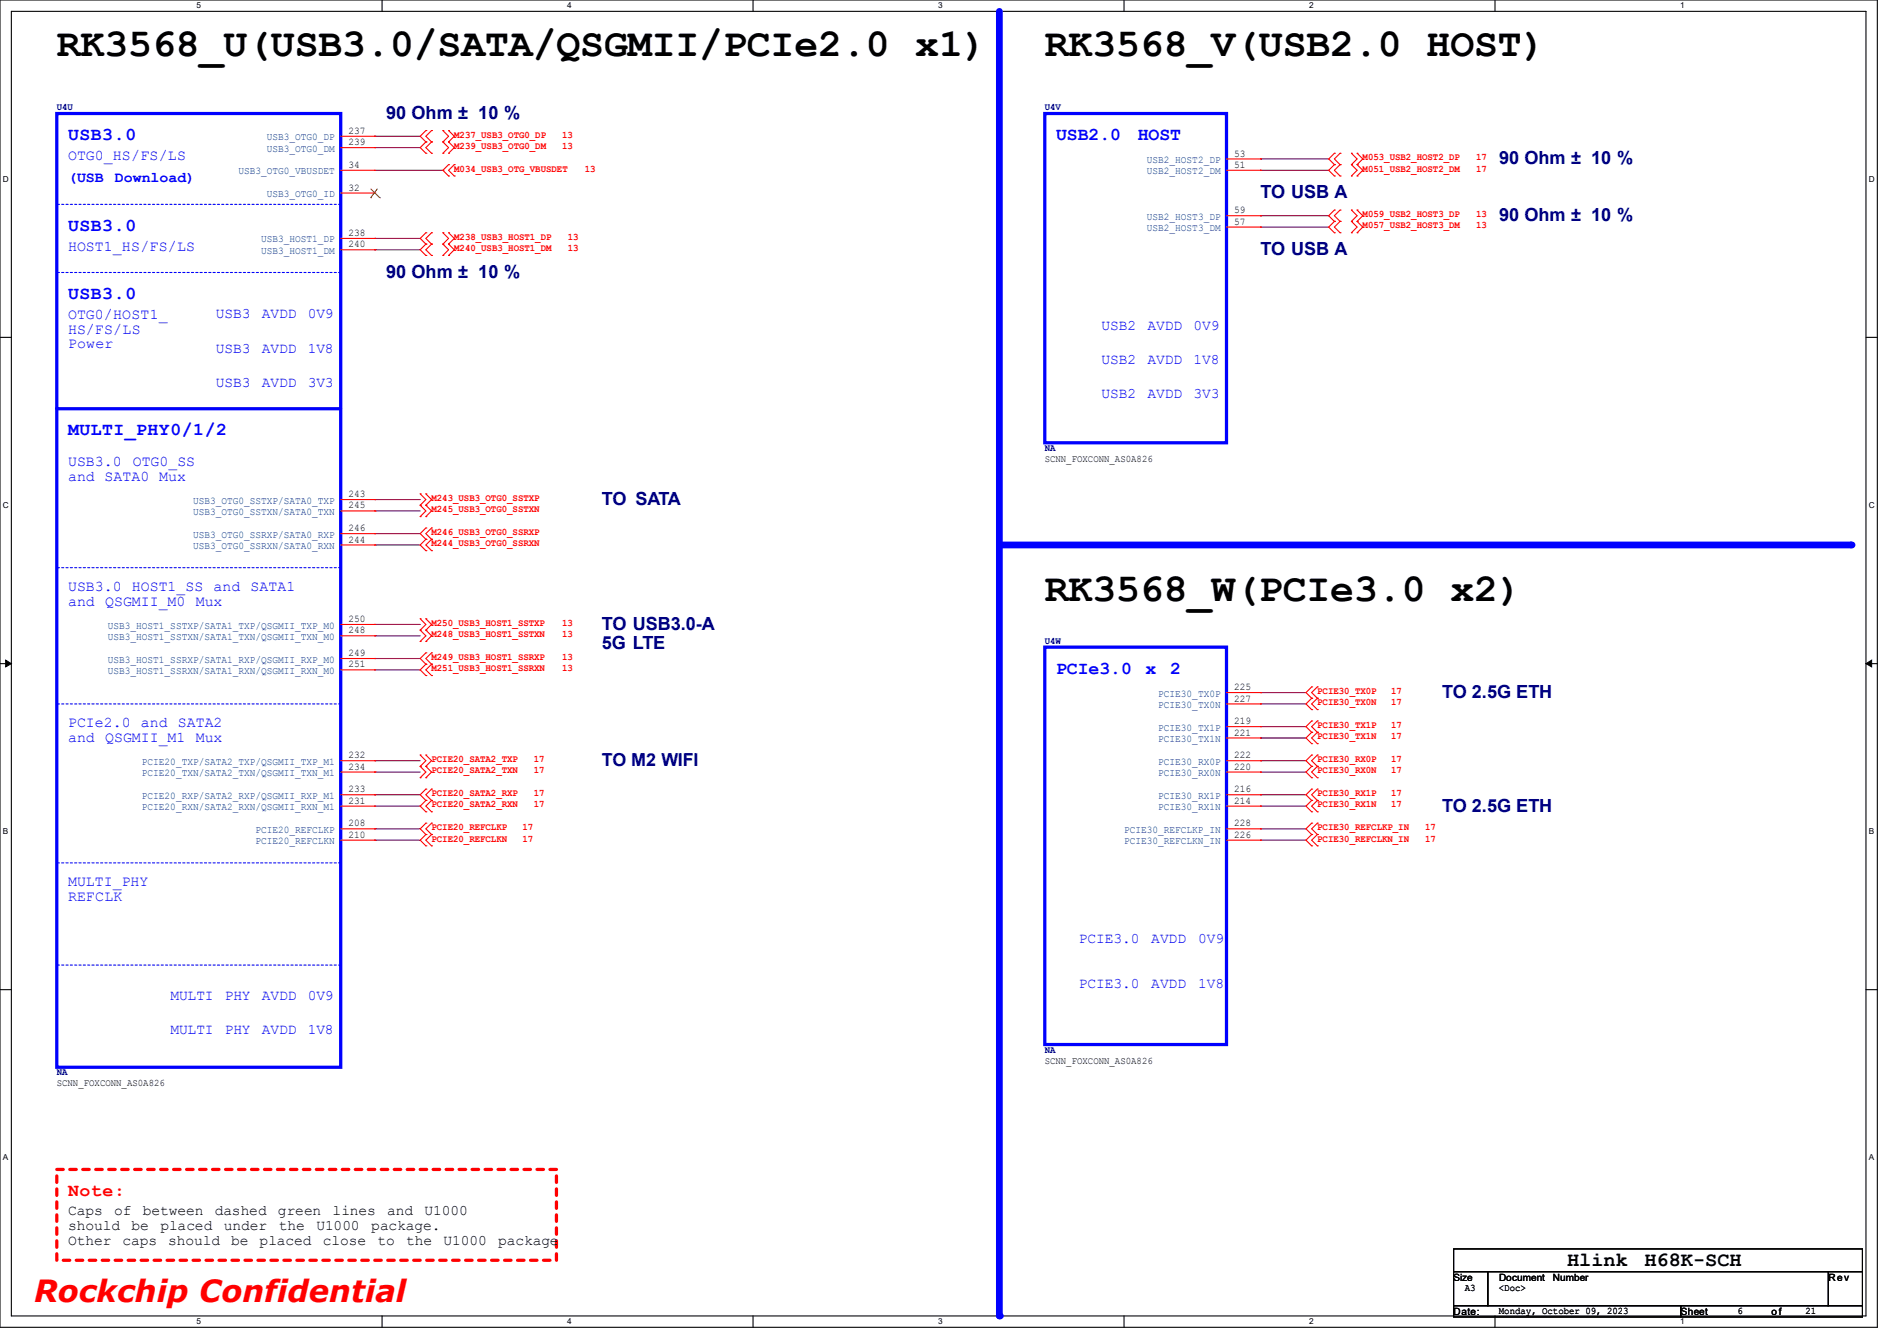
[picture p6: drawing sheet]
<svg xmlns="http://www.w3.org/2000/svg" width="297mm" height="210mm" viewBox="0 0 297 210" stroke-linecap="round" stroke-linejoin="round" font-family="sans-serif">
<defs><g id="words">
<g font-size="6.2">
<text x="8.9" y="8.8">RK3568_U(USB3.0/SATA/QSGMII/PCIe2.0 x1)</text>
<text x="163.6" y="8.8">RK3568_V(USB2.0 HOST)</text>
<text x="163.6" y="94.1">RK3568_W(PCIe3.0 x2)</text>
</g>
<text font-size="4.8" fill="#f00" x="5.3" y="204">Rockchip Confidential</text>
<g font-size="3.2">
<text x="245.4" y="198.2">Hlink</text>
<text x="257.5" y="198.2">H68K-SCH</text>
</g>
<g font-size="2.8" fill="#00f">
<text x="10.7" y="21.9">USB3.0</text>
<text x="165.3" y="21.9">USB2.0</text>
<text x="178.1" y="21.9">HOST</text>
<text x="10.7" y="36.2">USB3.0</text>
<text x="10.7" y="46.8">USB3.0</text>
<text x="10.7" y="68.2">MULTI_PHY0/1/2</text>
<text x="165.3" y="105.5">PCIe3.0</text>
<text x="179.4" y="105.5">x</text>
<text x="183.2" y="105.5">2</text>
</g>
<g font-size="2.8" fill="#000080">
<text x="60.5" y="18.6">90 Ohm ± 10 %</text>
<text x="234.7" y="25.7">90 Ohm ± 10 %</text>
<text x="197.4" y="31.1">TO USB A</text>
<text x="234.7" y="34.6">90 Ohm ± 10 %</text>
<text x="197.4" y="40">TO USB A</text>
<text x="60.5" y="43.5">90 Ohm ± 10 %</text>
<text x="94.2" y="79.1">TO SATA</text>
<text x="94.2" y="98.6">TO USB3.0-A</text>
<text x="94.2" y="101.6">5G LTE</text>
<text x="225.8" y="109.3">TO 2.5G ETH</text>
<text x="94.2" y="120">TO M2 WIFI</text>
<text x="225.8" y="127.1">TO 2.5G ETH</text>
</g>
<text font-size="2.8" fill="#f00" x="10.7" y="187.3">Note:</text>
<g font-size="2.3" fill="#00f">
<text x="10.7" y="25">OTG0_HS/FS/LS</text>
<text x="10.7" y="28.6">(USB</text>
<text x="18" y="28.6">Download)</text>
<text x="10.7" y="39.2">HOST1_HS/FS/LS</text>
<text x="10.7" y="49.9">OTG0/HOST1_</text>
<text x="10.7" y="52.2">HS/FS/LS</text>
<text x="33.8" y="49.9">USB3</text>
<text x="41" y="49.9">AVDD</text>
<text x="48.2" y="49.9">0V9</text>
<text x="172.5" y="51.6">USB2</text>
<text x="179.7" y="51.6">AVDD</text>
<text x="186.9" y="51.6">0V9</text>
<text x="10.7" y="54.6">Power</text>
<text x="33.8" y="55.2">USB3</text>
<text x="41" y="55.2">AVDD</text>
<text x="48.2" y="55.2">1V8</text>
<text x="172.5" y="57">USB2</text>
<text x="179.7" y="57">AVDD</text>
<text x="186.9" y="57">1V8</text>
<text x="33.8" y="60.5">USB3</text>
<text x="41" y="60.5">AVDD</text>
<text x="48.2" y="60.5">3V3</text>
<text x="172.5" y="62.3">USB2</text>
<text x="179.7" y="62.3">AVDD</text>
<text x="186.9" y="62.3">3V3</text>
<text x="10.7" y="73">USB3.0</text>
<text x="10.7" y="75.4">and SATA0 Mux</text>
<text x="20.8" y="73">OTG0_SS</text>
<text x="10.7" y="92.6">USB3.0 HOST1_SS and SATA1</text>
<text x="10.7" y="94.9">and QSGMII_M0 Mux</text>
<text x="10.7" y="113.9">PCIe2.0 and SATA2</text>
<text x="10.7" y="116.2">and QSGMII_M1 Mux</text>
<text x="10.7" y="138.8">MULTI_PHY</text>
<text x="10.7" y="141.1">REFCLK</text>
<text x="168.9" y="147.7">PCIE3.0</text>
<text x="180.3" y="147.7">AVDD</text>
<text x="187.6" y="147.7">0V9</text>
<text x="168.9" y="154.8">PCIE3.0</text>
<text x="180.3" y="154.8">AVDD</text>
<text x="187.6" y="154.8">1V8</text>
<text x="26.7" y="156.5">MULTI</text>
<text x="26.7" y="161.9">MULTI</text>
<text x="35.2" y="156.5">PHY</text>
<text x="35.2" y="161.9">PHY</text>
<text x="41" y="156.5">AVDD</text>
<text x="41" y="161.9">AVDD</text>
<text x="48.2" y="156.5">0V9</text>
<text x="48.2" y="161.9">1V8</text>
</g>
<g font-size="2.3">
<text x="10.7" y="190.3">Caps</text>
<text x="17.9" y="190.3">of</text>
<text x="22.4" y="190.3">between</text>
<text x="33.6" y="190.3">dashed</text>
<text x="43.5" y="190.3">green</text>
<text x="52.1" y="190.3">lines</text>
<text x="60.6" y="190.3">and</text>
<text x="66.5" y="190.3">U1000</text>
<text x="10.7" y="192.6">should</text>
<text x="10.7" y="194.9">Other</text>
<text x="19.2" y="194.9">caps</text>
<text x="20.6" y="192.6">be</text>
<text x="25.1" y="192.6">placed</text>
<text x="26.3" y="194.9">should</text>
<text x="35.1" y="192.6">under</text>
<text x="36.2" y="194.9">be</text>
<text x="40.6" y="194.9">placed</text>
<text x="43.6" y="192.6">the</text>
<text x="49.5" y="192.6">U1000</text>
<text x="50.5" y="194.9">close</text>
<text x="58.1" y="192.6">package.</text>
<text x="59.1" y="194.9">to</text>
<text x="63.6" y="194.9">the</text>
<text x="69.4" y="194.9">U1000</text>
<text x="78" y="194.9">package</text>
</g>
<g font-size="1.6" fill="#000080">
<text x="8.9" y="17.3">U4U</text>
<text x="163.6" y="17.3">U4V</text>
<text x="163.6" y="70.6">NA</text>
<text x="163.6" y="100.8">U4W</text>
<text x="163.6" y="164.8">NA</text>
<text x="8.9" y="168.4">NA</text>
</g>
<g font-size="1.6" fill="#004080">
<text x="41.8" y="22">USB3_OTG0_DP</text>
<text x="41.8" y="23.7">USB3_OTG0_DM</text>
<text x="37.3" y="27.3">USB3_OTG0_VBUSDET</text>
<text x="179.6" y="25.5">USB2_HOST2_DP</text>
<text x="179.6" y="27.3">USB2_HOST2_DM</text>
<text x="41.8" y="30.9">USB3_OTG0_ID</text>
<text x="179.6" y="34.4">USB2_HOST3_DP</text>
<text x="40.9" y="38">USB3_HOST1_DP</text>
<text x="40.9" y="39.8">USB3_HOST1_DM</text>
<text x="179.6" y="36.2">USB2_HOST3_DM</text>
<text x="30.2" y="78.9">USB3_OTG0_SSTXP/SATA0_TXP</text>
<text x="30.2" y="80.6">USB3_OTG0_SSTXN/SATA0_TXN</text>
<text x="30.2" y="84.2">USB3_OTG0_SSRXP/SATA0_RXP</text>
<text x="30.2" y="86">USB3_OTG0_SSRXN/SATA0_RXN</text>
<text x="16.9" y="98.4">USB3_HOST1_SSTXP/SATA1_TXP/QSGMII_TXP_M0</text>
<text x="16.9" y="100.2">USB3_HOST1_SSTXN/SATA1_TXN/QSGMII_TXN_M0</text>
<text x="16.9" y="103.8">USB3_HOST1_SSRXP/SATA1_RXP/QSGMII_RXP_M0</text>
<text x="16.9" y="105.5">USB3_HOST1_SSRXN/SATA1_RXN/QSGMII_RXN_M0</text>
<text x="181.3" y="109.1">PCIE30_TX0P</text>
<text x="181.3" y="110.9">PCIE30_TX0N</text>
<text x="22.2" y="119.8">PCIE20_TXP/SATA2_TXP/QSGMII_TXP_M1</text>
<text x="181.3" y="114.4">PCIE30_TX1P</text>
<text x="181.3" y="116.2">PCIE30_TX1N</text>
<text x="181.3" y="119.8">PCIE30_RX0P</text>
<text x="22.2" y="121.5">PCIE20_TXN/SATA2_TXN/QSGMII_TXN_M1</text>
<text x="22.2" y="125.1">PCIE20_RXP/SATA2_RXP/QSGMII_RXP_M1</text>
<text x="181.3" y="121.5">PCIE30_RX0N</text>
<text x="181.3" y="125.1">PCIE30_RX1P</text>
<text x="22.2" y="126.9">PCIE20_RXN/SATA2_RXN/QSGMII_RXN_M1</text>
<text x="40" y="130.4">PCIE20_REFCLKP</text>
<text x="176" y="130.4">PCIE30_REFCLKP_IN</text>
<text x="181.3" y="126.9">PCIE30_RX1N</text>
<text x="40" y="132.2">PCIE20_REFCLKN</text>
<text x="176" y="132.2">PCIE30_REFCLKN_IN</text>
</g>
<g font-size="1.6">
<text x="54.6" y="21">237</text>
<text x="54.6" y="22.7">239</text>
<text x="54.6" y="26.3">34</text>
<text x="54.6" y="29.8">32</text>
<text x="193.2" y="24.5">53</text>
<text x="193.2" y="26.3">51</text>
<text x="193.2" y="33.4">59</text>
<text x="193.2" y="35.2">57</text>
<text x="54.6" y="37">238</text>
<text x="54.6" y="38.7">240</text>
<text x="54.6" y="77.9">243</text>
<text x="163.6" y="72.3">SCNN_FOXCONN_AS0A826</text>
<text x="54.6" y="79.6">245</text>
<text x="54.6" y="83.2">246</text>
<text x="54.6" y="85">244</text>
<text x="54.6" y="97.4">250</text>
<text x="54.6" y="99.2">248</text>
<text x="54.6" y="102.7">249</text>
<text x="54.6" y="104.5">251</text>
<text x="193.2" y="108.1">225</text>
<text x="193.2" y="109.9">227</text>
<text x="193.2" y="113.4">219</text>
<text x="54.6" y="118.7">232</text>
<text x="193.2" y="115.2">221</text>
<text x="193.2" y="118.7">222</text>
<text x="54.6" y="120.5">234</text>
<text x="54.6" y="124.1">233</text>
<text x="54.6" y="125.9">231</text>
<text x="193.2" y="120.5">220</text>
<text x="193.2" y="124.1">216</text>
<text x="193.2" y="125.9">214</text>
<text x="54.6" y="129.4">208</text>
<text x="54.6" y="131.2">210</text>
<text x="193.2" y="129.4">228</text>
<text x="193.2" y="131.2">226</text>
<text x="163.6" y="166.6">SCNN_FOXCONN_AS0A826</text>
<text x="8.9" y="170.1">SCNN_FOXCONN_AS0A826</text>
<text x="227.6" y="200.6">Size</text>
<text x="229.3" y="202.1">A3</text>
<text x="234.7" y="202.1">&lt;Doc&gt;</text>
<text x="234.7" y="200.6">Document</text>
<text x="243.1" y="200.6">Number</text>
<text x="286.3" y="200.6">Rev</text>
<text x="227.6" y="205.9">Date:</text>
<text x="234.7" y="205.7">Monday, October 09, 2023</text>
<text x="263.1" y="205.9">Sheet</text>
<text x="272" y="205.7">6</text>
<text x="277.4" y="205.9">o f</text>
<text x="282.7" y="205.7">21</text>
</g>
<g font-size="1.6" fill="#f00">
<text x="71.1" y="21.5">M237_USB3_OTG0_DP</text>
<text x="71.1" y="23.3">M239_USB3_OTG0_DM</text>
<text x="88" y="21.5">13</text>
<text x="88" y="23.3">13</text>
<text x="71.1" y="26.9">M034_USB3_OTG_VBUSDET</text>
<text x="91.6" y="26.9">13</text>
<text x="213.3" y="25.1">M053_USB2_HOST2_DP</text>
<text x="213.3" y="26.9">M051_USB2_HOST2_DM</text>
<text x="231.1" y="25.1">17</text>
<text x="231.1" y="26.9">17</text>
<text x="213.3" y="34">M059_USB2_HOST3_DP</text>
<text x="213.3" y="35.8">M057_USB2_HOST3_DM</text>
<text x="231.1" y="34">13</text>
<text x="231.1" y="35.8">13</text>
<text x="71.1" y="37.5">M238_USB3_HOST1_DP</text>
<text x="71.1" y="39.3">M240_USB3_HOST1_DM</text>
<text x="88.9" y="37.5">13</text>
<text x="88.9" y="39.3">13</text>
<text x="67.6" y="78.4">M243_USB3_OTG0_SSTXP</text>
<text x="67.6" y="80.2">M245_USB3_OTG0_SSTXN</text>
<text x="67.6" y="83.8">M246_USB3_OTG0_SSRXP</text>
<text x="67.6" y="85.6">M244_USB3_OTG0_SSRXN</text>
<text x="67.6" y="98">M250_USB3_HOST1_SSTXP</text>
<text x="67.6" y="99.8">M248_USB3_HOST1_SSTXN</text>
<text x="88" y="98">13</text>
<text x="88" y="99.8">13</text>
<text x="67.6" y="103.3">M249_USB3_HOST1_SSRXP</text>
<text x="67.6" y="105.1">M251_USB3_HOST1_SSRXN</text>
<text x="88" y="103.3">13</text>
<text x="88" y="105.1">13</text>
<text x="206.2" y="108.7">PCIE30_TX0P</text>
<text x="206.2" y="110.4">PCIE30_TX0N</text>
<text x="217.8" y="108.7">17</text>
<text x="217.8" y="110.4">17</text>
<text x="67.6" y="119.3">PCIE20_SATA2_TXP</text>
<text x="83.6" y="119.3">17</text>
<text x="206.2" y="119.3">PCIE30_RX0P</text>
<text x="206.2" y="114">PCIE30_TX1P</text>
<text x="206.2" y="115.8">PCIE30_TX1N</text>
<text x="217.8" y="119.3">17</text>
<text x="217.8" y="114">17</text>
<text x="217.8" y="115.8">17</text>
<text x="67.6" y="121.1">PCIE20_SATA2_TXN</text>
<text x="67.6" y="124.7">PCIE20_SATA2_RXP</text>
<text x="83.6" y="121.1">17</text>
<text x="83.6" y="124.7">17</text>
<text x="206.2" y="124.7">PCIE30_RX1P</text>
<text x="206.2" y="121.1">PCIE30_RX0N</text>
<text x="217.8" y="124.7">17</text>
<text x="217.8" y="121.1">17</text>
<text x="67.6" y="126.5">PCIE20_SATA2_RXN</text>
<text x="67.6" y="130">PCIE20_REFCLKP</text>
<text x="67.6" y="131.8">PCIE20_REFCLKN</text>
<text x="81.8" y="130">17</text>
<text x="81.8" y="131.8">17</text>
<text x="83.6" y="126.5">17</text>
<text x="206.2" y="126.5">PCIE30_RX1N</text>
<text x="206.2" y="130">PCIE30_REFCLKP_IN</text>
<text x="206.2" y="131.8">PCIE30_REFCLKN_IN</text>
<text x="217.8" y="126.5">17</text>
<text x="223.1" y="130">17</text>
<text x="223.1" y="131.8">17</text>
</g>
<g font-size="1.3">
<text x="30.8" y="1.3">5</text>
<text x="88.8" y="1.3">4</text>
<text x="146.9" y="1.3">3</text>
<text x="205" y="1.3">2</text>
<text x="263.1" y="1.3">1</text>
<text x=".5" y="28.4">D</text>
<text x="292.6" y="28.4">D</text>
<text x=".5" y="79.5">C</text>
<text x="292.6" y="79.5">C</text>
<text x=".5" y="130.6">B</text>
<text x="292.6" y="130.6">B</text>
<text x=".5" y="181.7">A</text>
<text x="292.6" y="181.7">A</text>
<text x="30.8" y="207.4">5</text>
<text x="88.8" y="207.4">4</text>
<text x="146.9" y="207.4">3</text>
<text x="205" y="207.4">2</text>
<text x="263.1" y="207.4">1</text>
</g>
</g></defs>
<path d="M0 0h293.9v207.9h-293.9zM1.8 1.8h290.3v204.3h-290.3z" fill="none" stroke="#000" stroke-width=".17"/>
<g fill="#fff">
<path d="M30.8 .2h.7v1.4h-.7z"/>
<path d="M30.8 206.2h.7v1.4h-.7z"/>
</g>
<path d="M59.8 0v1.8M59.8 206.1v1.8" fill="none" stroke="#000" stroke-width=".17"/>
<g fill="#fff">
<path d="M88.8 .2h.7v1.4h-.7z"/>
<path d="M88.8 206.2h.7v1.4h-.7z"/>
</g>
<path d="M117.9 0v1.8M117.9 206.1v1.8" fill="none" stroke="#000" stroke-width=".17"/>
<g fill="#fff">
<path d="M146.9 .2h.7v1.4h-.7z"/>
<path d="M146.9 206.2h.7v1.4h-.7z"/>
</g>
<path d="M176 0v1.8M176 206.1v1.8" fill="none" stroke="#000" stroke-width=".17"/>
<g fill="#fff">
<path d="M205 .2h.7v1.4h-.7z"/>
<path d="M205 206.2h.7v1.4h-.7z"/>
</g>
<path d="M234.1 0v1.8M234.1 206.1v1.8" fill="none" stroke="#000" stroke-width=".17"/>
<g fill="#fff">
<path d="M263.1 .2h.6v1.4h-.6z"/>
<path d="M263.1 206.2h.6v1.4h-.6z"/>
<path d="M.5 27.3h.9v1.4h-.9z"/>
<path d="M292.6 27.3h.9v1.4h-.9z"/>
<path d="M.5 78.4h.9v1.4h-.9z"/>
<path d="M292.6 78.4h.9v1.4h-.9z"/>
</g>
<path d="M0 52.8h1.8M292.1 52.8h1.8" fill="none" stroke="#000" stroke-width=".17"/>
<g fill="#fff">
<path d="M.5 129.5h.8v1.4h-.8z"/>
<path d="M292.6 129.5h.8v1.4h-.8z"/>
</g>
<path d="M0 103.9h1.8M292.1 103.9h1.8" fill="none" stroke="#000" stroke-width=".17"/>
<path d="M.9 103.4l.9 .5-.9 .5zM292.1 103.9l.9-.5v1z" fill="#000" stroke="#000" stroke-width=".16"/>
<g fill="#fff">
<path d="M.5 180.5h.8v1.4h-.8z"/>
<path d="M292.6 180.5h.8v1.4h-.8z"/>
</g>
<path d="M0 155h1.8M292.1 155h1.8" fill="none" stroke="#000" stroke-width=".17"/>
<path d="M156.5 1.8v204.3" fill="none" stroke="#00f" stroke-width="1.1"/>
<circle cx="156.5" cy="206.1" r=".53" fill="#00f"/>
<path d="M156.5 85.3h133.3" fill="none" stroke="#00f" stroke-width="1.1"/>
<circle cx="289.8" cy="85.3" r=".53" fill="#00f"/>
<path d="M8.9 183.1h78.2v14.3h-78.2z" fill="none" stroke="#f00" stroke-width=".51" stroke-dasharray="1 1"/>
<g fill="none" stroke="#800040" stroke-width=".17">
<path d="M58.7 21.3h.1M58.7 23.1h.1M58.7 39.1h.1M58.7 37.3h.1M58.7 21.3h7.1M58.7 23.1h7.1M58.7 26.7h10.6M58.7 39.1h7.1M58.7 37.3h7.1M69.3 26.7h.1M197.4 24.9h.1M197.4 26.7h.1"/>
<path d="M197.4 33.8h.1M197.4 35.6h.1M197.4 26.7h10.6M197.4 24.9h10.6M197.4 33.8h10.6M197.4 35.6h10.6M58.7 78.2h.1M58.7 78.2h7.1M58.7 80h.1M58.7 83.6h.1M58.7 85.3h.1M58.7 97.8h.1"/>
<path d="M58.7 99.6h.1M58.7 80h7.1M58.7 83.6h7.1M58.7 85.3h7.1M58.7 97.8h7.1M58.7 99.6h7.1M58.7 103.1h.1M58.7 104.9h.1M58.7 119.1h.1M58.7 103.1h7.1M58.7 104.9h7.1M58.7 119.1h7.1"/>
<path d="M197.4 119.1h.1M197.4 113.8h.1M197.4 115.6h.1M197.4 108.5h.1M197.4 110.2h.1M197.4 119.1h7.1M197.4 113.8h7.1M197.4 115.6h7.1M197.4 108.5h7.1M197.4 110.2h7.1M58.7 120.9h.1M58.7 124.5h.1"/>
<path d="M58.7 126.2h.1M58.7 129.8h.1M58.7 131.6h.1M58.7 120.9h7.1M58.7 124.5h7.1M58.7 126.2h7.1M58.7 129.8h7.1M58.7 131.6h7.1M197.4 120.9h.1M197.4 124.5h.1M197.4 126.2h.1M197.4 129.8h.1"/>
<path d="M197.4 131.6h.1M197.4 120.9h7.1M197.4 124.5h7.1M197.4 126.2h7.1M197.4 129.8h7.1M197.4 131.6h7.1"/>
</g>
<g fill="none" stroke="#f00" stroke-width=".17">
<path d="M66.7 20.4h.1M66.7 22.2h.1M66.7 24h.1M66.7 36.4h.1M66.7 38.2h.1M66.7 20.4l-.9 .9 .9 .9M66.7 22.2l-.9 .9 .9 .9M66.7 36.4l-.9 .9 .9 .9M66.7 38.2l-.9 .9 .9 .9M67.6 22.2h.1M67.6 20.4h.1M67.6 24h.1"/>
<path d="M67.6 38.2h.1M67.6 36.4h.1M67.6 20.4l-.9 .9 .9 .9M67.6 22.2l-.9 .9 .9 .9M67.6 36.4l-.9 .9 .9 .9M67.6 38.2l-.9 .9 .9 .9M69.3 22.2h.1M69.3 20.4h.1M69.3 24h.1M69.3 38.2h.1M69.3 36.4h.1M69.3 20.4l.9 .9-.9 .9"/>
<path d="M69.3 22.2l.9 .9-.9 .9M69.3 36.4l.9 .9-.9 .9M69.3 38.2l.9 .9-.9 .9M70.2 22.2h.1M70.2 20.4h.1M70.2 24h.1M70.2 38.2h.1M70.2 36.4h.1M70.2 25.8h.1M70.2 27.6h.1M70.2 20.4l.9 .9-.9 .9M70.2 22.2l.9 .9-.9 .9"/>
<path d="M70.2 36.4l.9 .9-.9 .9M70.2 38.2l.9 .9-.9 .9M70.2 25.8l-.9 .9 .9 .9M71.1 27.6h.1M71.1 25.8h.1M71.1 25.8l-.9 .9 .9 .9M208.9 24h.1M208.9 25.8h.1M208.9 27.6h.1M208.9 32.9h.1M208.9 34.7h.1M208.9 36.4h.1"/>
<path d="M208.9 24l-.9 .9 .9 .9M208.9 25.8l-.9 .9 .9 .9M208.9 32.9l-.9 .9 .9 .9M208.9 34.7l-.9 .9 .9 .8M209.8 25.8h.1M209.8 24h.1M209.8 27.6h.1M209.8 34.7h.1M209.8 32.9h.1M209.8 36.4h.1M209.8 24l-.9 .9 .9 .9M209.8 25.8l-.9 .9 .9 .9"/>
<path d="M209.8 32.9l-.9 .9 .9 .9M209.8 34.7l-.9 .9 .9 .8M211.6 25.8h.1M211.6 24h.1M211.6 27.6h.1M211.6 34.7h.1M211.6 32.9h.1M211.6 36.4h.1M211.6 24l.9 .9-.9 .9M211.6 25.8l.9 .9-.9 .9M211.6 32.9l.9 .9-.9 .9M211.6 34.7l.9 .9-.9 .8"/>
<path d="M212.5 25.8h.1M212.5 24h.1M212.5 27.6h.1M212.5 34.7h.1M212.5 32.9h.1M212.5 36.4h.1M212.5 24l.9 .9-.9 .9M212.5 25.8l.9 .9-.9 .9M212.5 32.9l.9 .9-.9 .9M212.5 34.7l.9 .9-.9 .8M66.7 40h.1M67.6 40h.1"/>
<path d="M69.3 40h.1M70.2 40h.1M65.8 79.1h.1M65.8 77.3h.1M65.8 77.3l.9 .9-.9 .9M65.8 79.1l.9 .9-.9 .9M66.7 79.1h.1M66.7 77.3h.1M66.7 77.3l.9 .9-.9 .9M66.7 79.1l.9 .9-.9 .9M65.8 80.9h.1M65.8 98.7h.1"/>
<path d="M65.8 96.9h.1M65.8 96.9l.9 .9-.9 .9M65.8 98.7l.9 .9-.9 .9M66.7 80.9h.1M66.7 82.7h.1M66.7 84.5h.1M66.7 86.2h.1M66.7 98.7h.1M66.7 96.9h.1M66.7 82.7l-.9 .9 .9 .9M66.7 84.5l-.9 .8 .9 .9M66.7 96.9l.9 .9-.9 .9"/>
<path d="M66.7 98.7l.9 .9-.9 .9M67.6 84.5h.1M67.6 82.7h.1M67.6 86.2h.1M67.6 82.7l-.9 .9 .9 .9M67.6 84.5l-.9 .8 .9 .9M65.8 100.5h.1M65.8 118.2h.1M65.8 118.2l.9 .9-.9 .9M66.7 100.5h.1M66.7 102.2h.1M66.7 104h.1"/>
<path d="M66.7 105.8h.1M66.7 118.2h.1M66.7 102.2l-.9 .9 .9 .9M66.7 104l-.9 .9 .9 .9M66.7 118.2l.9 .9-.9 .9M67.6 104h.1M67.6 102.2h.1M67.6 105.8h.1M67.6 102.2l-.9 .9 .9 .9M67.6 104l-.9 .9 .9 .9M192 108.5h5.4M192 110.2h5.4"/>
<path d="M192 113.8h5.4M192 115.6h5.4M192 119.1h5.4M197.4 108.5h.1M197.4 110.2h.1M197.4 113.8h.1M197.4 115.6h.1M197.4 119.1h.1M205.4 118.2h.1M205.4 112.9h.1M205.4 114.7h.1M205.4 116.5h.1"/>
<path d="M205.4 107.6h.1M205.4 109.3h.1M205.4 111.1h.1M205.4 118.2l-.9 .9 .9 .9M205.4 112.9l-.9 .9 .9 .9M205.4 114.7l-.9 .9 .9 .9M205.4 107.6l-.9 .9 .9 .8M205.4 109.3l-.9 .9 .9 .9M206.2 118.2h.1M206.2 114.7h.1M206.2 112.9h.1M206.2 116.5h.1"/>
<path d="M206.2 109.3h.1M206.2 107.6h.1M206.2 111.1h.1M206.2 118.2l-.8 .9 .8 .9M206.2 112.9l-.8 .9 .8 .9M206.2 114.7l-.8 .9 .8 .9M206.2 107.6l-.8 .9 .8 .8M206.2 109.3l-.8 .9 .8 .9M65.8 120h.1M65.8 121.8h.1M65.8 120l.9 .9-.9 .9M66.7 120h.1"/>
<path d="M66.7 121.8h.1M66.7 123.6h.1M66.7 125.3h.1M66.7 127.1h.1M66.7 128.9h.1M66.7 130.7h.1M66.7 132.5h.1M66.7 120l.9 .9-.9 .9M66.7 123.6l-.9 .9 .9 .8M66.7 125.3l-.9 .9 .9 .9M66.7 128.9l-.9 .9 .9 .9M66.7 130.7l-.9 .9 .9 .9"/>
<path d="M67.6 125.3h.1M67.6 123.6h.1M67.6 127.1h.1M67.6 130.7h.1M67.6 128.9h.1M67.6 132.5h.1M67.6 123.6l-.9 .9 .9 .8M67.6 125.3l-.9 .9 .9 .9M67.6 128.9l-.9 .9 .9 .9M67.6 130.7l-.9 .9 .9 .9M192 120.9h5.4M192 124.5h5.4"/>
<path d="M192 126.2h5.4M192 129.8h5.4M192 131.6h5.4M197.4 120.9h.1M197.4 124.5h.1M197.4 126.2h.1M197.4 129.8h.1M197.4 131.6h.1M205.4 123.6h.1M205.4 125.3h.1M205.4 127.1h.1M205.4 128.9h.1"/>
<path d="M205.4 130.7h.1M205.4 132.5h.1M205.4 120h.1M205.4 121.8h.1M205.4 123.6l-.9 .9 .9 .8M205.4 125.3l-.9 .9 .9 .9M205.4 128.9l-.9 .9 .9 .9M205.4 130.7l-.9 .9 .9 .9M205.4 120l-.9 .9 .9 .9M206.2 125.3h.1M206.2 123.6h.1M206.2 127.1h.1"/>
<path d="M206.2 130.7h.1M206.2 128.9h.1M206.2 132.5h.1M206.2 120h.1M206.2 121.8h.1M206.2 123.6l-.8 .9 .8 .8M206.2 125.3l-.8 .9 .8 .9M206.2 128.9l-.8 .9 .8 .9M206.2 130.7l-.8 .9 .8 .9M206.2 120l-.8 .9 .8 .9"/>
</g>
<path d="M227.6 195.6h64v3.5h-64zM227.6 199.1h5.3v5.4h-5.3zM232.9 199.1h53.4v5.4h-53.4zM286.3 199.1h5.3v5.4h-5.3zM227.6 204.5h35.5v1.7h-35.5zM263.1 204.5h28.5v1.7h-28.5z" fill="none" stroke="#000" stroke-width=".17"/>
<path d="M8.9 17.8h44.4v149.3h-44.4zM8.9 64h44.4M163.6 101.3h28.4v62.3h-28.4z" fill="none" stroke="#00f" stroke-width=".51"/>
<path d="M8.9 42.7h.1M53.3 42.7h-44.4" fill="none" stroke="#00f" stroke-width=".17" stroke-dasharray=".3 .3"/>
<circle cx="8.9" cy="64" r=".25" fill="#00f"/>
<path d="M8.9 32h.1M53.3 32h-44.4M8.9 88.9h.1M53.3 88.9h-44.4M8.9 110.2h.1M53.3 110.2h-44.4M8.9 135.1h.1M53.3 135.1h-44.4M8.9 151.1h.1M53.3 151.1h-44.4" fill="none" stroke="#00f" stroke-width=".17" stroke-dasharray=".3 .3"/>
<g fill="none" stroke="#f00" stroke-width=".17">
<path d="M53.3 21.3h5.4M53.3 23.1h5.4M53.3 26.7h5.4M53.3 30.2h5.4M53.3 37.3h5.4M53.3 39.1h5.4M58.7 21.3h.1M58.7 23.1h.1M58.7 26.7h.1M58.7 30.2h.1M58.7 37.3h.1M58.7 39.1h.1"/>
<path d="M192 26.7h5.4M192 24.9h5.4M192 33.8h5.4M192 35.6h5.4M197.4 24.9h.1M197.4 26.7h.1M197.4 33.8h.1M197.4 35.6h.1M53.3 78.2h5.4M58.7 78.2h.1M53.3 80h5.4M53.3 83.6h5.4"/>
<path d="M53.3 85.3h5.4M53.3 97.8h5.4M53.3 99.6h5.4M58.7 80h.1M58.7 83.6h.1M58.7 85.3h.1M58.7 97.8h.1M58.7 99.6h.1M53.3 103.1h5.4M53.3 104.9h5.4M53.3 119.1h5.4M58.7 103.1h.1"/>
<path d="M58.7 104.9h.1M58.7 119.1h.1M53.3 120.9h5.4M53.3 124.5h5.4M53.3 126.2h5.4M53.3 129.8h5.4M53.3 131.6h5.4M58.7 120.9h.1M58.7 124.5h.1M58.7 126.2h.1M58.7 129.8h.1M58.7 131.6h.1"/>
</g>
<path d="M58 31h.1M58 29.6l1.4 1.4M59.1 29.6l-1.1 1.4M59.4 31h.1" fill="none" stroke="#804000" stroke-width=".16"/>
<path d="M163.6 17.8h28.4v51.5h-28.4z" fill="none" stroke="#00f" stroke-width=".51"/>
<use href="#words"/>
</svg>
